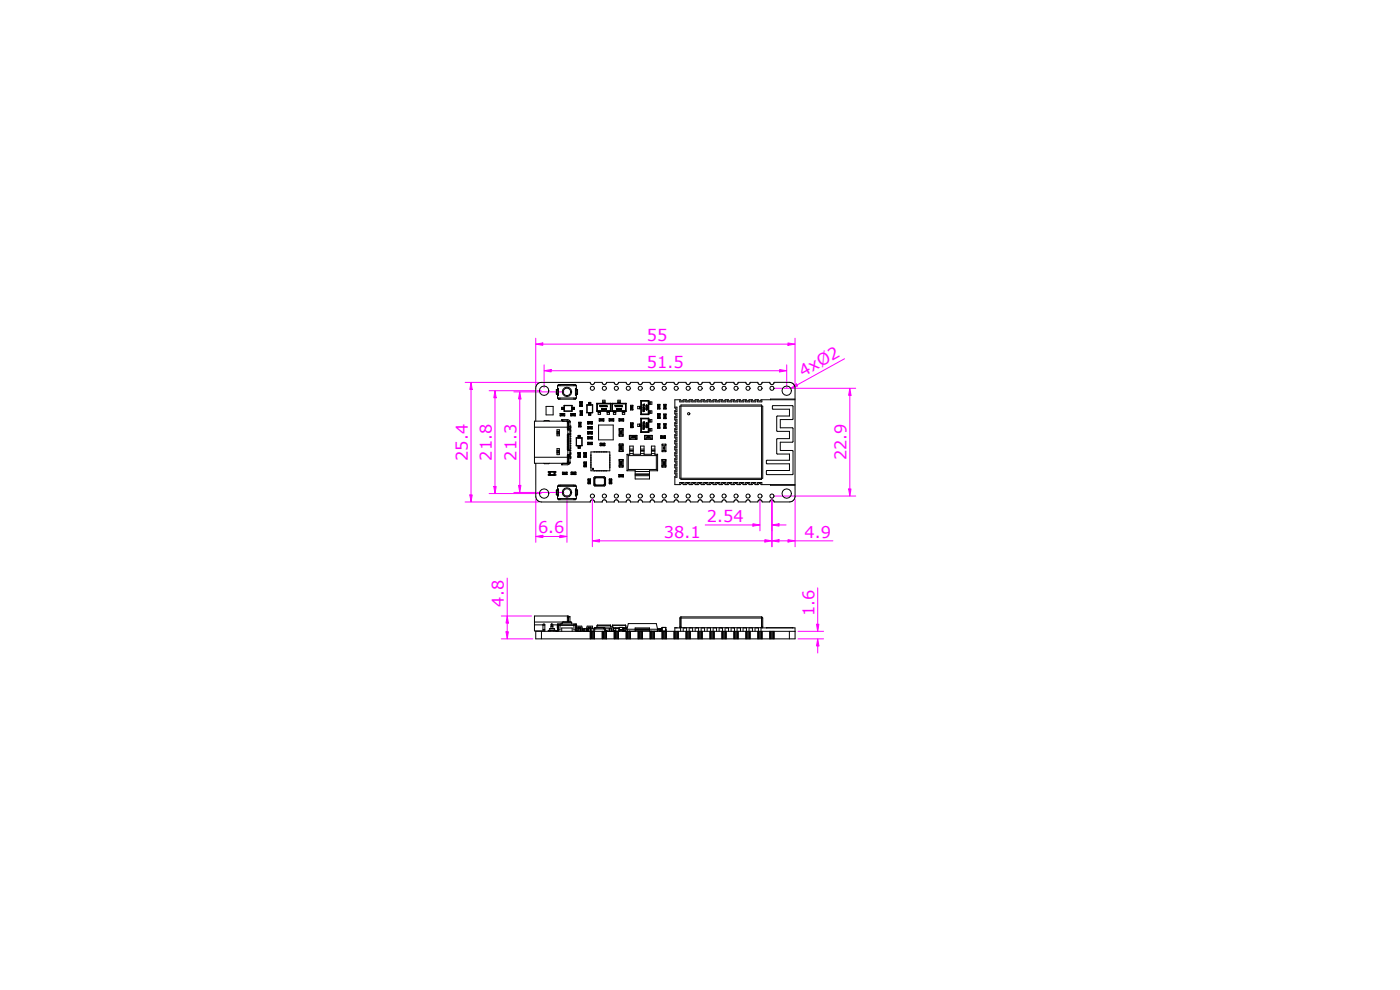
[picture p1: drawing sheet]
<svg xmlns="http://www.w3.org/2000/svg" width="297mm" height="210mm" viewBox="0 0 297 210" stroke-linecap="round" stroke-linejoin="round" font-family="sans-serif">
<defs><g id="words">
<g font-size="3.4" fill="#f0f">
<text x="137.2" y="78">51.5</text>
<text x="137.2" y="72.3">55</text>
<text x="170.4" y="79.9" transform="rotate(-29 170.4 79.9)">4xØ2</text>
<text x="99.2" y="97.8" transform="rotate(-90 99.2 97.8)">25.4</text>
<text x="104.3" y="97.7" transform="rotate(-90 104.3 97.7)">21.8</text>
<text x="109.6" y="97.7" transform="rotate(-90 109.6 97.7)">21.3</text>
<text x="179.6" y="97.7" transform="rotate(-90 179.6 97.7)">22.9</text>
<text x="114.1" y="113.1">6.6</text>
<text x="150" y="110.7">2.54</text>
<text x="140.9" y="114">38.1</text>
<text x="170.7" y="114.1">4.9</text>
<text x="106.9" y="128.7" transform="rotate(-90 106.9 128.7)">4.8</text>
<text x="172.8" y="130.8" transform="rotate(-90 172.8 130.8)">1.6</text>
</g>
</g></defs>
<!-- layer: dim -->
<path d="M113.7 71.7v10M115.2 73h52M167.2 72.7l1.5 .3-1.5 .2zM168.7 71.7v10" fill="none" stroke="#f0f" stroke-width=".21"/>
<path d="M167.2 72.7l1.5 .3-1.5 .2z" fill="#f0f"/>
<path d="M113.7 73l1.5-.3v.5z" fill="none" stroke="#f0f" stroke-width=".21"/>
<path d="M113.7 73l1.5-.3v.5z" fill="#f0f"/>
<path d="M103.8 82.9h11M105 82.9l.3 1.5h-.5zM105 84.4v18.8M103.8 104.7h11" fill="none" stroke="#f0f" stroke-width=".21"/>
<path d="M105 82.9l.3 1.5h-.5z" fill="#f0f"/>
<path d="M104.8 103.2h.5l-.3 1.5z" fill="none" stroke="#f0f" stroke-width=".21"/>
<path d="M104.8 103.2h.5l-.3 1.5z" fill="#f0f"/>
<path d="M98.7 81.1h15.5M99.9 81.1l.3 1.5h-.5zM99.9 82.6v22.4M98.7 106.5h15.5" fill="none" stroke="#f0f" stroke-width=".21"/>
<path d="M99.9 81.1l.3 1.5h-.5z" fill="#f0f"/>
<path d="M99.7 105h.5l-.3 1.5z" fill="none" stroke="#f0f" stroke-width=".21"/>
<path d="M99.7 105h.5l-.3 1.5z" fill="#f0f"/>
<path d="M115.4 78.6l1.5-.2v.5zM115.4 77.4v4.9M116.9 78.6h48.5M166.9 77.4v4.9" fill="none" stroke="#f0f" stroke-width=".21"/>
<path d="M115.4 78.6l1.5-.2v.5z" fill="#f0f"/>
<path d="M165.4 78.4l1.5 .2-1.5 .3z" fill="none" stroke="#f0f" stroke-width=".21"/>
<path d="M165.4 78.4l1.5 .2-1.5 .3z" fill="#f0f"/>
<path d="M179.2 76.1l-10.1 5.6M167.8 82.4l1.2-1 .2 .5z" fill="none" stroke="#f0f" stroke-width=".21"/>
<path d="M167.8 82.4l1.2-1 .2 .5z" fill="#f0f"/>
<path d="M109 83.1h10.7M110.3 83.1l.2 1.5h-.5zM110.3 84.6v18.4M109 104.5h10.7" fill="none" stroke="#f0f" stroke-width=".21"/>
<path d="M110.3 83.1l.2 1.5h-.5z" fill="#f0f"/>
<path d="M110 103h.5l-.2 1.5z" fill="none" stroke="#f0f" stroke-width=".21"/>
<path d="M110 103h.5l-.2 1.5z" fill="#f0f"/>
<path d="M113.7 113.8l1.5-.3v.5zM113.7 105.9v9.1M115.2 113.8h3.6M120.3 105.1v9.9" fill="none" stroke="#f0f" stroke-width=".21"/>
<path d="M113.7 113.8l1.5-.3v.5z" fill="#f0f"/>
<path d="M118.8 113.5l1.5 .3-1.5 .2z" fill="none" stroke="#f0f" stroke-width=".21"/>
<path d="M118.8 113.5l1.5 .3-1.5 .2z" fill="#f0f"/>
<path d="M149.6 111.4h10.1M161.2 105.8v6.8M163.8 111.4l1.5-.3v.5zM163.8 105.8v6.8M165.3 111.4h1.5" fill="none" stroke="#f0f" stroke-width=".21"/>
<path d="M163.8 111.4l1.5-.3v.5z" fill="#f0f"/>
<path d="M159.7 111.1l1.5 .3-1.5 .2z" fill="none" stroke="#f0f" stroke-width=".21"/>
<path d="M159.7 111.1l1.5 .3-1.5 .2z" fill="#f0f"/>
<path d="M164.4 82.4h17.1M180.3 83.9v19.8M164.4 105.2h17.1M180 103.7h.5l-.2 1.5z" fill="none" stroke="#f0f" stroke-width=".21"/>
<path d="M180 103.7h.5l-.2 1.5z" fill="#f0f"/>
<path d="M180.3 82.4l.2 1.5h-.5z" fill="none" stroke="#f0f" stroke-width=".21"/>
<path d="M180.3 82.4l.2 1.5h-.5z" fill="#f0f"/>
<path d="M163.8 114.7l1.5-.2v.5zM163.8 105.8v10.2M165.3 114.7h1.9M168.7 105.9v10.1M168.7 114.7h8" fill="none" stroke="#f0f" stroke-width=".21"/>
<path d="M163.8 114.7l1.5-.2v.5z" fill="#f0f"/>
<path d="M167.2 114.5l1.5 .2-1.5 .3z" fill="none" stroke="#f0f" stroke-width=".21"/>
<path d="M167.2 114.5l1.5 .2-1.5 .3z" fill="#f0f"/>
<!-- layer: 0 -->
<g fill="none" stroke="#000" stroke-width=".21">
<path d="M113.4 97h7.2M113.4 90.6h7.2M113.7 98.3v7a1.19 1.19 0 0 0 1.2 1.2h10.3a.46 .46 0 0 1 .5-.5 .46 .46 0 0 1 .4 .5M115.4 89.3l.2-.1 1 .1M115.4 98.3h1.2M115.8 86.2h1.5v1.8h-1.5zM118 82.6v1h.3M118 82.6h.3M118 83.6h.1M118.2 91.2h.5v1.2h-.5zM118.2 95.2h.5v1.2h-.5zM118.2 96.1h.5"/>
<path d="M118.2 96h.5M118.2 95.9h.5M118.2 95.7h.5M118.2 95.6h.5M118.2 95.5h.5M118.2 92.1h.5M118.2 92h.5M118.2 91.9h.5M118.2 91.7h.5M118.2 91.6h.5M118.2 91.5h.5M118.3 84.4l.2 .2h.3"/>
<path d="M118.3 81.8v.9M118.3 83.5v.9M118.3 82.4h.2v1.5h-.2M118.3 84.4h4M118.3 81.8h4M118.5 82.7h-.3v.8h.3M118.5 81.8v-.2h3.6v.2M118.5 84.4v.3h3.6v-.3M118.8 81.6h-.3l-.2 .2M118.8 81.6v.2M118.8 84.4v.3M118.8 87.7h1v.5h-1z"/>
<path d="M118.9 87.7l.1 .1M119 88.2h-.1M119 87.7v.5M119.1 87.9h.1M119.1 87.9l.1 .1M119.2 86.8h.5M119.2 86.4h.5M119.2 88h-.1M119.2 86.4v.4M119.2 86.4h.1M119.2 86.8h.1M119.2 88h.1"/>
<path d="M119.2 87.9v.1M119.3 87.9l-.1 .1M119.3 89v.3M119.3 87.9h.1M119.3 87.9v.1M119.3 88h.1M119.4 88h.1M119.4 89.3h-.1M119.4 98.3l-.1 .3M119.4 86.4v.4M119.4 87.9v.1M119.4 88h-.1"/>
<path d="M119.4 89.3l-.3-.3h1.4l.3 .1 .1 .4M119.5 88h.1M119.5 88h-.1M119.5 86.4v.4M119.5 86.4h.1M119.5 86.8h.1M119.5 89.3h.1M119.5 98.3h.1M119.7 87.7v.5M119.7 88.2h.1M119.7 89.3h.1M119.7 98.3h.1"/>
<path d="M119.7 86.4v.4M119.7 86.8h.1M119.7 86.4h.1M119.7 87.2h.1M119.7 86v.1M119.8 87.7l-.1 .1M120.2 98.3h-.1M120.2 89.3h-.1M120.4 92.2v3.2l.5 .2M120.4 96.7h.2M120.4 96.7h.5M120.4 95.4h.2"/>
<path d="M120.4 95.2h.2M120.4 94.9h.2M120.4 94.7h.2M120.4 94.4h.2M120.4 94.2h.2M120.4 93.9h.2M120.4 93.7h.2M120.4 93.4h.2M120.4 93.2h.2M120.4 92.9h.2M120.4 92.7h.2M120.4 92.4h.2"/>
<path d="M120.4 90.7h.2M120.4 96.5h.2M120.4 92.2h.2M120.4 91.1h.2M120.4 89.7h.2M120.4 97.9h.2M120.5 89.3l.1 .2-.1 1.7M120.5 89.4v.2M120.5 91.1v1M120.5 92.4v.3M120.5 93.4v.3M120.5 93.9v.3"/>
<path d="M120.5 94.9v.3M120.5 95.5v1M120.5 98v.2M120.5 89.6l.1 1.6M120.5 98h.1M120.5 96.4l-.1 .2v1.7l.2-.2M120.5 96.4l.1 .2M120.5 96.4h.4v.2M120.6 89.5l-.2-.2v1.8l.1 .1M120.6 89.5v.1M120.6 92.1v3.5M120.6 96.4l-.1 1.6"/>
<path d="M120.6 98v.1M120.6 98.1h.3M120.6 97.4h.1M120.6 90.2h.1M120.6 89.5h.3M120.6 96.6v1.5l-.1 .2M120.6 97.1h.3M120.6 96.6h.3M120.6 90.9h.3M120.6 90.5h.3M120.6 89.6h-.1M120.9 89.2l.1 .2-.1 .3"/>
<path d="M120.9 89.3h-7.5v9h7.5M120.9 96.6v1.5l-.1 .4-.3 .1h-1.4l.3-.3M120.9 92.1l-.5 .1M120.9 89.5v1.6M120.9 91.2v5.2M120.9 90.4h.2v.5h-.2M120.9 91.2h.2v.5h-.2M120.9 92h.2v.2h-.2M120.9 92.5h.2v.2h-.2M120.9 93h.2v.2h-.2M120.9 93.5h.2v.2h-.2M120.9 94h.2v.2h-.2"/>
<path d="M120.9 94.5h.2v.2h-.2M120.9 95h.2v.2h-.2M120.9 95.5h.2v.2h-.2M120.9 96h.2v.5h-.2M120.9 96.8h.2v.5h-.2M120.9 97h.2M120.9 96.8h-.5M120.9 96.2h.2M120.9 95.4h-.5M120.9 92.2h-.5M120.9 91.4h.2M120.9 91.1v.1h-.4"/>
<path d="M120.9 91.1h-.5M120.9 90.8h-.5M120.9 90.6h.2M120.9 97.9v.4M121.1 87.7h1v.5h-1zM121.1 87.7l.1 .1M121.2 88.2h-.1M121.2 87.7v.5M121.3 86.1h-1.6v1.1M121.3 86.1v1.1h-1.6M121.3 86.8h.6M121.3 86.4h.6"/>
<path d="M121.3 86.4h.1M121.3 86.8h.1M121.4 86h-1.7v1.2M121.4 86v1.2h-1.7M121.4 86l-.1 .1M121.4 87.2h-.1M121.4 87.9h.1M121.4 88h.1M121.4 87.9v.1M121.5 88h-.1M121.5 87.9l-.1 .1M121.5 88h.1"/>
<path d="M121.5 86.4v.4M121.5 87.9v.1M121.5 86.8h.1M121.5 86.4h.1M121.6 87.9v.1M121.6 87.9h.1M121.6 88h.1M121.6 86.4v.4M121.7 87.9v.1M121.7 88h-.1M121.8 81.6h.3l.2 .2M121.8 81.6v.2"/>
<path d="M121.8 84.4v.3M121.9 86.4v.4M121.9 86.4h.1M121.9 86.8h.1M121.9 87.7v.5M121.9 88.2h.1M122 87.7l-.1 .1M122.1 82.7h.2v.8h-.2M122.3 84.4l-.2 .2h-.3M122.3 82.4h-.2v1.5h.2M122.3 81.8v.9M122.3 83.5v.9"/>
<path d="M122.3 83.6h.2M122.3 82.6h.2M122.3 92.9h-.1M122.3 94.5l-.1 .1M122.5 82.6v1M122.5 82.6h.1M122.6 96.8h.5v.2M122.6 96h.5M122.6 96v1M122.6 97h.5M122.6 96h.1M122.7 95.1h.4"/>
<path d="M122.7 94.8h.4M122.7 92.7h.4M122.7 92.6h.4M122.7 92.4h.4M122.7 92.4v.5M122.7 94.5v.6M122.7 94.7h.4M122.7 95.1h.1M122.7 92.4h.1M122.7 94.7h.1M122.7 92.7h.1M122.7 92.9h.1"/>
<path d="M122.7 94.5h.1M122.8 89.6h.5v1h-.5zM122.8 89.6v.1M122.8 90.4h.5M122.8 89.7h.5M122.8 96.5h.2M122.8 96.4l.2 .1zM122.8 90.4v.1M122.8 96.6v.1M122.8 96.4v.1M122.8 96.4h.1M122.9 96.4h.1"/>
<path d="M122.9 96.6l-.1 .1M122.9 96.6v.1M122.9 96.5h-.1M122.9 96.5l-.1 .1M122.9 96.3v.1M122.9 96.3l-.1 .1M122.9 96.3h-.1M122.9 96.6h.1M122.9 96.7h.1M122.9 96.5h.1M122.9 96.5v.1M122.9 90.1h.1"/>
<path d="M122.9 90.1h.2M123 90.1h.1M123 89.9h.1M123 89.9v.1M123 85.2v1h.5M123 86h.5M123 85.4h.5M123 85.2h.5M123 90.2h.1M123 90.2h-.1M123 90h.1M123 90.1l-.1 .1"/>
<path d="M123 86.2h.1M123 90.1v.1M123.1 89.9v.1M123.1 89.9h.1M123.1 90.2h-.1M123.1 92.4v.5M123.1 94.5v.6M123.1 95.1h.1M123.1 92.4h.1M123.1 92.7h.1M123.1 94.7h.1M123.1 92.9h.1"/>
<path d="M123.1 94.5h.1M123.1 87.1h.5v1h-.5zM123.1 88h.5M123.1 87.3h.5M123.1 89.9l-.1 .1M123.1 87.2v.1M123.1 88v.1M123.1 96v1M123.1 96v.2h-.5M123.1 97h-.5M123.1 97h.1M123.2 85.5l.1 .1"/>
<path d="M123.2 85.9h.1M123.2 90.4l.1 .1M123.2 85.6v.1M123.2 85.6h.1M123.3 85.6v.1M123.3 85.9h-.1M123.3 87.5h.1zM123.3 85.8l-.1 .1M123.3 87.7v.1M123.3 87.8h.1M123.3 89.6l-.1 .1M123.3 85.9h.1"/>
<path d="M123.3 85.7v.1M123.3 85.5l-.1 .1M123.3 87.5v.2M123.3 87.5h.1M123.3 85.8v.1M123.3 87.7h.1M123.3 85.7h.1M123.3 85.5v.1M123.3 85.5h-.1M123.4 87.6h.1M123.4 87.7h-.1M123.4 87.6l-.1 .1"/>
<path d="M123.4 87.8h-.1M123.4 87.7l-.1 .1M123.4 87.5h.1M123.4 87.4l-.1 .1M123.4 92.9h-1.1v1.6M123.4 92.9v1.6h-1.1M123.5 92.9h-1.3v1.7M123.5 92.9v1.7h-1.3M123.5 92.9h-.1M123.5 94.5l-.1 .1M123.5 85.2v1M123.5 87.2v.1"/>
<path d="M123.5 88l.1 .1M123.5 85.2h.1M123.9 96v.2h.5M123.9 96v1h.5M123.9 96h.5M123.9 98.8h.5v.2M123.9 99h.5M123.9 98h.5M123.9 97h.1M123.9 98v1M123.9 99h.1M123.9 98h.1"/>
<path d="M124.1 98.5v.1M124.1 98.6h.1M124.1 98.5h.1M124.1 98.7h.1M124.1 96.3h.1M124.1 96.6v.1M124.1 96.4v.1M124.1 96.4h.1M124.1 98.3h.1M124.1 98.4h.1M124.1 98.4v.1M124.1 98.6v.1"/>
<path d="M124.1 96.5h.1M124.1 98.3v.1M124.2 96.6h.1M124.2 96.7h-.1M124.2 98.3h-.1M124.2 96.4h.1M124.2 96.4h-.1M124.2 98.3v.1M124.2 98.3h.1M124.2 98.5h-.1M124.2 98.4l-.1 .1M124.2 96.3l-.1 .1"/>
<path d="M124.2 96.5l-.1 .1M124.2 96.5h-.1M124.2 96.7h.1M124.2 98.5v.1M124.2 98.4h-.1M124.4 96v1M124.4 96.8h-.5v.2h.5M124.4 96h.1M124.4 98v1M124.4 98v.2h-.5M124.6 87.5l-.1 .1M124.6 85.9h-.1"/>
<path d="M124.7 89.9h.9M124.7 89.4h1M124.7 90.5h1v.5h-1zM124.7 92.6h1v.5h-1zM124.7 93.8h1v.5h-1zM124.7 92.1h.9M124.7 91.6h1M124.7 89.4v.5M124.7 89.4h.1M124.7 91.5v.6M124.7 91.5v.1M124.7 90.5h.1"/>
<path d="M124.7 92.6l.1 .1M124.7 93.8l.1 .1M124.8 90.9l-.1 .1M124.8 90.5v.5M124.8 93.1h-.1M124.8 94.3h-.1M124.8 92.6v.5M124.8 93.8v.5M124.9 89.4v.5h-.2M124.9 91.5v.6h-.2M124.9 88.1h.4M124.9 87.8h.4"/>
<path d="M124.9 85.6h.4M124.9 85.4h.4M124.9 85.4v.5M124.9 87.5v.6M124.9 87.7h.4zM124.9 85.7h.4M124.9 88.1h.1M124.9 85.4h.1M124.9 85.7h.1M124.9 85.9h.1M124.9 87.5h.1M125 89.7h.1"/>
<path d="M125 92.9h.1M125 90.7h.1M125 91.7l-.1 .1M125 91.7v.1M125 89.6v.1M125 89.6h.1M125 94.1h.1M125 94v.1M125 90.8h.1M125.1 91.8h.1M125.1 89.7h.1M125.1 90.8h-.1"/>
<path d="M125.1 94l-.1 .1M125.1 94.1h-.1M125.1 92.9h-.1M125.1 90.7h-.1M125.1 92.9h.1M125.1 94.1h.1M125.1 89.6v.1M125.1 91.7v.1M125.1 91.7h.1M125.1 91.9h.1M125.1 90.7h.1M125.1 90.7v.1"/>
<path d="M125.1 92.8v.1M125.1 94v.1M125.1 94h.1M125.1 91.7v.2M125.2 89.7h-.1M125.2 89.6l-.1 .1M125.2 91.8h.1M125.2 91.8h-.1M125.2 90.7h-.1M125.2 90.7h.1M125.2 89.6v.1M125.2 89.6h.1"/>
<path d="M125.2 90.7v.1M125.2 90.8h-.1M125.2 94.1h-.1M125.2 92.8l-.1 .1M125.2 92.8v.1M125.2 89.7h.1M125.2 91.7v.1M125.2 91.8v.1M125.2 91.7v.2M125.2 94v.1M125.2 92.8l.1 .1M125.3 94h-.1"/>
<path d="M125.3 94.1h-.1M125.3 92.8l-.1 .1M125.3 90.7l-.1 .1M125.3 91.7l-.1 .1M125.3 89.7h-.1M125.3 92.9h.1M125.3 94h.1M125.3 92.8h.1M125.3 89.6v.1M125.3 94.1h.1M125.3 90.7h.1M125.3 90.7v.1"/>
<path d="M125.3 85.4v.5M125.3 87.5v.6M125.3 88.1h.1M125.3 85.4h.1M125.3 85.7h.1M125.3 85.9h.1M125.3 87.5h.1M125.3 91.8l.1 .1M125.3 94v.1M125.3 92.8v.1M125.3 91.8h.1M125.4 99.2h.1"/>
<path d="M125.4 99h.1M125.4 98.7h.1M125.4 98.5h.1M125.4 98.2h.1M125.4 98h.1M125.4 97.7h.1M125.4 97.5h.1M125.4 97.2h.1M125.4 97h.1M125.4 96.7h.1M125.4 96.5h.1M125.4 95.9h4v4h-4z"/>
<path d="M125.4 91.7h-.1M125.4 91.7l-.1 .1M125.4 91.8v.1M125.4 89.7h-.1M125.4 89.6h.1M125.5 89.4v.5h.1M125.5 91.5v.6h.1M125.5 90.5v.5M125.5 90.9l.1 .1M125.5 92.6v.5M125.5 93.8v.5M125.5 93.1h.1"/>
<path d="M125.5 94.3h.1M125.6 90.5h-.1M125.6 92.6l-.1 .1M125.6 93.8l-.1 .1M125.6 89.4v.5M125.6 91.5v.6M125.7 89.4h-.1M125.7 91.5l-.1 .1M125.7 85.9h-1.1v1.6M125.7 85.9v1.6h-1.1M125.7 85.9h-1.2v1.7M125.7 85.9h.1"/>
<path d="M125.7 85.9v1.7h-1.2M125.7 87.5v.1M126 95.9h.2M126 99.9h.1M126.2 99.9h.1M126.5 95.9h.2M126.5 99.9h.1M126.6 85.6v1.6M126.6 85.6l.1 .1M126.6 85.5h3l-.1 .1M126.6 87.2h3M126.6 85.5v.1"/>
<path d="M126.7 87.1h2.8M126.7 85.7h2.8M126.7 85.6v1.6M126.7 87.1l-.1 .1M126.7 85.6v.1M126.7 99.9h.1M126.9 87.2v.7h.5v-.7M126.9 87.5h.5M126.9 87.4h.5M127 90.2h3.1v3.1h-3.1zM127 95.9h.2M127 99.9h.1"/>
<path d="M127.1 88.8h1v.5h-1zM127.2 88.8l.1 .1M127.2 86l.1 .3M127.2 86h.1M127.2 99.9h.1M127.3 86l.1 .1M127.3 89.3h-.1M127.3 88.8v.5M127.3 86.1h.1M127.3 94.5h1M127.3 94h1M127.3 86.3h.1"/>
<path d="M127.3 86.1v.1M127.3 94v.5M127.3 94h.1M127.4 86l-.1 .2M127.4 86l.2 .1M127.4 89.1h.1M127.5 86l.1 .3 .1-.3-.1 .2M127.5 86l-.1 .3M127.5 89.1h-.1M127.5 95.9h.2M127.5 99.9h.1M127.5 89.1h.1"/>
<path d="M127.5 94v.5h-.2M127.6 89h.1M127.6 89v.1M127.6 89l-.1 .1M127.6 94.2h.1M127.6 94.2l.1 .1M127.6 86.1l-.1 .1M127.6 89.1h.1M127.6 86.7v.1M127.6 94.3h.1M127.7 94.3h-.1M127.7 89.1h.1"/>
<path d="M127.7 89l-.1 .1M127.7 89.1h-.1M127.7 86.8h.1M127.7 86.7l-.1 .1M127.7 86.8l-.1 .1M127.7 94.3h.1M127.7 94.3l-.1 .1M127.7 94.2l-.1 .1M127.7 94.3l.1 .1M127.7 86.7h.1M127.7 89h.1M127.7 99.9h.1"/>
<path d="M127.7 86.2h.1M127.7 86.8v.1M127.7 86.7h-.1M127.8 89h-.1M127.8 89.1h-.1M127.8 94.2l-.1 .2M127.8 94.2l-.1 .1M127.8 86.2v-.2v.2M127.8 86.2h.1M127.8 86.2l-.1 .1M127.8 86.2h-.1M127.8 86.7h.1l-.1 .1"/>
<path d="M127.8 94.2v.1M127.8 94.3v.1M127.8 89.1h.1M127.8 89v.1M127.8 89h.1M127.8 94.3h.1M127.8 86l-.1 .2M127.8 86.2v.1M127.8 94.2l.1 .1M127.9 85.5v-.6h.5v.6M127.9 85.3h.5M127.9 86.8l-.1 .1"/>
<path d="M127.9 94.2v.1M127.9 86.8v.1M127.9 94.3h.1M127.9 94.3l-.1 .1M127.9 94.3l.1 .1M127.9 86.2h.1M127.9 86.7l-.1 .1M127.9 86.8h.1M127.9 86.8h-.1M127.9 86.7h-.1M127.9 86.7h.1M128 86.9h.2z"/>
<path d="M128 88.8v.5M128 89.3h.1M128 86l-.1 .2M128 86l-.1 .1M128 86l.1 .1M128 86.2h-.1M128 86.2l-.1 .1M128 86.2h.1M128 94.3v.1M128 86.1v.1M128 86.1h.1M128 95.9h.2"/>
<path d="M128 99.9h.1M128 94.2v.1M128 86.9v-.2l.1 .2M128 86.2v.1M128.1 86.1h-.1M128.1 88.8l-.1 .1M128.1 94v.5h.2M128.2 86.2h-.1M128.2 86.2h.1M128.2 99.9h.1M128.2 86l-.1 .2M128.3 86h-.2l.1 .1-.1 .1h.1"/>
<path d="M128.3 86h-.1M128.3 86.1h.1M128.3 94v.5M128.3 86.7l-.1 .2 .2-.1M128.3 86.7l.1 .1M128.3 94h.1M128.5 86.8h.1M128.5 95.9h.2M128.5 99.9h.1M128.5 86.7v.1M128.5 86l-.1 .2 .2-.1M128.5 86l.1 .1"/>
<path d="M128.5 86.7h.2M128.5 86.7h.1M128.6 86.8l-.1 .1M128.6 86.8h.1M128.6 86.8v.1M128.6 86.7h-.1M128.7 86.7l-.2 .1M128.7 86.2l.2 .1zM128.7 99.9h.1M128.7 86.2v-.2l.1 .2M128.8 87.2v.7h.5v-.7M128.8 87.5h.5"/>
<path d="M128.8 87.4h.5M129.2 88.8h1v.5h-1zM129.3 88.8l.1 .1M129.4 89.3h-.1M129.4 88.8v.5M129.4 99.2h.1M129.4 99h.1M129.4 98.7h.1M129.4 98.5h.1M129.4 98.2h.1M129.4 98h.1M129.4 97.7h.1"/>
<path d="M129.4 97.5h.1M129.4 97.2h.1M129.4 97h.1M129.4 96.7h.1M129.4 96.5h.1M129.5 85.7l.1-.2v1.7M129.5 85.6v1.6M129.5 87.2h.1M129.5 87.1l.1 .1M129.5 87.1v.1M129.6 89.1h-.1M129.6 89.1h.1"/>
<path d="M129.6 89v.1M129.6 89h.1M129.6 87.2h.1M129.7 89l-.1 .1M129.7 89.1h-.1M129.7 89v.1M129.7 89.1h.1M129.7 89h.1M129.8 89.1h.1M129.8 89v.1M129.8 89.1h-.1M129.8 89l-.1 .1"/>
<path d="M129.8 85.6v1.6M129.8 85.6l.1 .1M129.8 87.2h3M129.8 85.5h3M129.8 85.5v.1M129.9 89l-.1 .1M129.9 89v.1M129.9 85.7h2.8v1.4M129.9 87.1h2.8M129.9 87.1l-.1 .1M129.9 85.6v1.6M129.9 85.6v.1"/>
<path d="M130.1 88.8v.5M130.1 89.3h.1M130.1 87.2v.7h.5v-.7M130.1 87.5h.5M130.1 87.4h.5M130.2 88.8l-.1 .1M130.4 86l.1 .3 .2-.3 .1 .3 .1-.3M130.4 86h.1M130.5 86l.1 .1M130.6 86.1l-.1 .1M130.8 86.1h.1M130.8 86.1v.1"/>
<path d="M130.8 86.1l-.2-.1-.1 .2M130.9 86.8h-.1M130.9 86l-.1 .2M130.9 86h.1M130.9 86.7l-.1 .1M130.9 86.7h-.1M130.9 86.7h.1M130.9 86.8v.1M130.9 86.8l-.1 .1M130.9 86.8h.1M131 86.2h-.1M131 86.8h-.1"/>
<path d="M131 86.8l-.1 .1M131 86.7h-.1M131 86.2h.1M131 86.2v-.2l.1 .2M131 86.2l-.1 .1M131.1 86l-.1 .2M131.1 86.2l-.1 .1M131.1 85.5v-.6h.5v.6M131.1 85.3h.5M131.1 86.8l-.1 .1M131.1 86.8v.1M131.2 86.7l-.2 .1"/>
<path d="M131.2 86.8h-.1M131.2 86.7h-.2h.1l-.1 .1h.2M131.2 86.7h.1M131.2 86.9h.2zM131.2 86v.2M131.2 86l-.1 .1M131.2 86l.1 .1M131.2 86.2h.1M131.2 86.2l-.1 .1M131.2 86.1v.1M131.2 86.1h.1M131.3 86.9v-.2v.2"/>
<path d="M131.3 86.2h-.1M131.3 86.2l-.1 .1M131.3 86.1h-.1M131.3 86h.2l-.1 .3v-.2zM131.3 88.8h1v.5h-1zM131.4 99.1h.7M131.4 98.8h.8M131.4 97.8h.8M131.4 97.5h.8M131.4 95.8h.8M131.4 95.5h.8M131.4 94.5h.8"/>
<path d="M131.4 92.5h.8M131.4 92.2h.8M131.4 91.2h.8M131.4 88.8l.1 .1M131.4 97.5v1.6M131.4 97.5h.1M131.4 90.9v1.6M131.4 94.2v1.6M131.4 92.5h.1M131.4 94.2h.8M131.4 94.2h.7M131.4 90.9h.8"/>
<path d="M131.4 90.9h.7M131.4 95.8h.1M131.5 89.3h-.1M131.5 88.8v.5M131.5 86h.1M131.5 86.1h.1M131.5 86.7l-.1 .1M131.5 86.7l.1 .1M131.6 86.8h-.2M131.6 86.8l-.1 .1-.1-.1M131.7 98.2h.1zM131.7 89.1h.1"/>
<path d="M131.7 89.1h-.1M131.7 91.8l.1-.1v.2M131.7 91.8l.1 .1M131.7 91.5h.1M131.7 95.1l.1-.1v.1M131.7 95.1h.1M131.7 94.8l.1-.1v.1M131.7 94.8h.1M131.7 91.9h.1M131.7 95.2h.1M131.7 91.6v.1M131.7 94.9v.1"/>
<path d="M131.7 98h-.1M131.7 94.8h.2zM131.7 91.8h.1M131.7 95.1h.2zM131.7 98.3l.1 .1M131.7 98.3h.1M131.7 98v.1M131.7 98l-.1 .1M131.7 89h.1M131.7 89v.1M131.7 86.8h.2M131.7 86.7v.1"/>
<path d="M131.7 86.8h.1M131.7 98h.1M131.7 86l-.1 .1M131.7 86l.1 .2-.2-.1M131.7 86l.1 .2-.1-.1M131.7 86v.1M131.7 91.9v.1M131.7 95.2v.1M131.7 98.3v.1M131.7 91.6h.1M131.7 94.9h.1M131.7 98.4h.1"/>
<path d="M131.7 95h.1M131.7 98.4v.2M131.7 98.4l.1 .1M131.7 98.5h.1M131.8 89h.1M131.8 89l-.1 .1M131.8 86.7h.1M131.8 86.7h-.1M131.8 91.6v.1M131.8 94.8v.1M131.8 95.2h.1M131.8 91.9h.1"/>
<path d="M131.8 91.6h-.1M131.8 91.9l-.1 .1M131.8 94.8l-.1 .1M131.8 95.2l-.1 .1M131.8 91.4v.1M131.8 91.4l-.1 .1M131.8 86.8l-.1 .1M131.8 98h.1M131.8 91.6h.1M131.8 94.9h.1M131.8 95.3h.1M131.8 92h.1"/>
<path d="M131.8 91.6l-.1 .1M131.8 92h-.1M131.8 94.9h-.1M131.8 95.3h-.1M131.8 94.9l-.1 .1M131.8 98h-.1M131.8 89.1h-.1M131.8 89v.1M131.8 95.2v.1M131.8 91.7h.1M131.8 98.5h-.1M131.8 98.3l-.1 .1"/>
<path d="M131.8 98.3v.1M131.8 98.3h-.1M131.8 86.8h.1M131.8 86.8v.1M131.8 89.1h.1M131.8 98.5l-.1 .1M131.8 98.3h.1M131.9 89.1h.1M131.9 91.6h-.1M131.9 91.6l-.1 .1M131.9 91.9h-.1M131.9 94.9h-.1"/>
<path d="M131.9 86.8h-.1M131.9 86.2l.2 .1zM131.9 91.9l-.1 .1M131.9 95.2l-.1 .1M131.9 95.2h-.1M131.9 89.1h-.1M131.9 89v.1M132 89l-.1 .1M132 86.2v-.2v.2M132 89.1h-.1M132 87.2v.7h.5v-.7M132 87.5h.5"/>
<path d="M132 87.4h.5M132.1 97.8v1M132.1 91.2v1M132.1 94.5v1M132.1 97.5v1.6M132.1 90.9v1.6M132.1 94.2v1.6M132.2 88.8v.5M132.2 89.3h.1M132.2 97.5h-.1M132.2 95.8h-.1M132.2 92.5h-.1"/>
<path d="M132.3 88.8l-.1 .1M132.7 87.2h.1M132.7 87.1l.1 .1M132.7 87.1v.1M132.8 85.5l-.1 1.7M132.8 85.6v1.6M132.8 87.2h.1M133 96.4v3.5M133 99.9h1.7M133 96.4l.3 .2M133 96.4h.6M133.3 96.6v3"/>
<path d="M133.3 99.6h5.9M133.3 96.6h5.9M133.3 99.6l-.3 .3M133.5 92.4v.7h1.6M133.5 92.4h1.6v.7M133.5 92.4v.8h1.6M133.5 92.4h.3v.8M133.5 93.1v.1M133.5 92.4h.1M133.6 96.4v-1.8h.7v1.8M133.6 96.2h.7M133.6 95.7h.7"/>
<path d="M133.6 95.6h.7M133.6 95.3h.7M133.8 86h.5v1h-.5zM133.8 86v.1M133.8 86.8h.5M133.8 86.1h.5M133.8 89.7v.2h.5M133.8 89.7v1M133.8 90.7h.5M133.8 89.7h.5M133.8 86.8v.1M133.9 86.5h.1"/>
<path d="M133.9 86.5h.2M134 90.2h.1M134 90.3v.1M134 90.4h.1M134 86.3h-.1M134 86.3v.1M134 90.1v.1M134 90.1h.1M134 86.6h.1M134 86.6h-.1M134 86.3h.1M134 92.7h.1"/>
<path d="M134 86.5v.1M134 86.5h.1M134 90.1l.1 .1M134 90.2l.1 .1M134 90.3h.1M134 90h.1M134 90v.1M134.1 86.3l-.1 .1M134.1 86.3h.1M134.1 86.4h-.1M134.1 86.5h.1M134.1 90.3v.1"/>
<path d="M134.1 90.4h.1M134.1 92.6l-.1 .1M134.1 92.6v.1M134.1 92.7h.1M134.1 92.7h-.1M134.1 90.2h.1M134.1 90.1l-.1 .1M134.1 90.3h-.1M134.1 90l-.1 .1M134.1 90h-.1M134.1 90.3l-.1 .1M134.2 92.7h.1"/>
<path d="M134.2 86.8l.1 .1M134.3 86l-.1 .1M134.3 89.7v1M134.3 92.7h.1M134.3 92.7h-.1M134.3 92.7l-.1 .1M134.3 92.8h-.1M134.3 90.5h-.5v.2M134.3 90.7h.1M134.3 89.7h.1M134.3 92.7h.2M134.3 96.4h1.6"/>
<path d="M134.4 92.7h.1M134.4 92.6l-.1 .1M134.4 92.6l.1 .1M134.5 92.7v.1M134.5 92.8h.1M134.5 92.6v.1M134.6 92.7h.1M134.6 92.8h.1M134.6 92.6l-.1 .1M134.7 99.8v1.8h3.1v-1.8M134.8 93.2v-.8h.3v.8M135.1 92.4h.1"/>
<path d="M135.1 93.1v.1M135.7 86.2v.5M135.7 90v.5M135.9 96.4v-1.8h.7v1.8M135.9 96.2h.7M135.9 95.7h.7M135.9 95.6h.7M135.9 95.3h.7M135.9 85v3l1.7-.2M135.9 86.2h-.6v.5h.6M135.9 90h-.6v.5h.6M135.9 88.7v3l1.7-.1"/>
<path d="M135.9 88.7l.1 .1M135.9 85l.1 .1M136 88.7l.1 .1M136 85h.1M136 88.7h1.6M136 85h1.6M136 88.7h-.1M136 85h-.1M136 85.1h1.6v2.7M136 88.8h1.6v2.8M136.1 87.9l-.1 .1h1.6M136.1 85v2.9"/>
<path d="M136.1 88.8v2.8M136.1 91.6l-.1 .1h1.6M136.1 88.8h1.4v2.8M136.1 91.6h1.4M136.1 87.9h1.4M136.1 88.8h-.1M136.1 85l-.1 .1M136.4 85.8h.1M136.4 87.1l.1 .1M136.4 90.6v.1M136.4 90.8l.1 .2M136.4 90.7l.1 .1"/>
<path d="M136.4 90.6l.3 .1M136.4 85.8h.2M136.4 87.1l.3 .1-.3 .1 .2-.1h-.1M136.4 90.9l.3 .1-.3 .1 .2-.1h-.1M136.4 86.3v.2l.1-.2M136.4 90.1v.1l.1-.1M136.5 90.2h.1M136.5 86.4h.1M136.5 90.3v.1M136.5 86.5l.1 .1M136.5 90.3h-.1M136.5 86.5v.1"/>
<path d="M136.5 86.2v.1M136.5 89.9v.1M136.5 90h.1M136.5 89.9h.1M136.5 86.3h.1M136.5 86.2h.1M136.5 90.3l-.1 .1M136.5 87l-.1-.1 .3 .1-.3 .1M136.5 87.2v.1M136.5 86.4l.1 .1M136.5 90.5h-.1M136.5 86.7l-.1 .1"/>
<path d="M136.5 90.4l-.1 .1h.2M136.5 86.7l-.1 .1h.2M136.5 90.4l.1 .1M136.5 86.7h.1M136.5 86.6h.1M136.6 90.5h.1M136.6 86.7v.1M136.6 86.7l-.2 .1M136.6 90.5l-.2 .1M136.6 90.5l-.1 .1M136.6 86.8h-.1M136.6 90.3h-.1"/>
<path d="M136.6 86.6h-.1M136.6 90.3h.1M136.6 86.6h.1M136.6 90.7h-.1M136.6 86.9l-.1 .1M136.6 86.3v.2zM136.6 90.1v.1zM136.6 90.3l-.1 .1M136.6 86.5h.1M136.6 86.6v.1M136.6 90.6h.1M136.6 86.8h.1"/>
<path d="M136.6 96.4h1.6M136.6 87l-.2 .1M136.6 89.5h-.2l.2 .1M136.6 85.7l.1 .2zM136.6 89.5l.1 .2zM136.6 90.7l-.2 .1M136.6 90.5v.1M136.6 90.3v.1M136.6 86.5v.1M136.7 90.5l-.1 .1M136.7 90.7v.1M136.7 90.8l-.3 .1"/>
<path d="M136.7 86.8h-.1M136.7 90.5h-.1M136.7 90.3l-.1 .1M136.7 90.3h-.1M136.7 86.7l-.1 .1M136.7 86.6l-.1 .1M136.7 86.5l-.1 .1M136.8 92.4v.8M136.8 92.4h.3v.8M136.8 92.4h1.6v.7M136.8 93.2h1.5M137.1 86.5h.1"/>
<path d="M137.1 86.5h.2M137.1 86.6v.2v-.2M137.1 90.4v.1v-.1M137.1 90.5h.1M137.1 86.7h.1M137.1 89.8h.1M137.1 86v.1M137.1 90.6v.1M137.1 86.9h.1M137.1 86.7l.1 .1M137.1 89.7v.2M137.1 85.9v.2"/>
<path d="M137.1 85.9h.1M137.1 89.7h.1M137.1 89.7v.1M137.1 85.9v.1M137.2 89.8h-.1M137.2 86l-.1 .1M137.2 90.6v.1M137.2 90.7h-.1M137.2 86.9h.1M137.2 86.9h-.1M137.2 86v.1M137.2 89.7v.1"/>
<path d="M137.2 86h.1M137.2 90.6h.1M137.2 89.7l-.1 .2M137.2 86.1h.1M137.2 89.8v.1M137.2 86.6v.1M137.2 90.4v.1M137.2 90.4v.1h-.1M137.2 86.6v.2M137.2 89.7v.2M137.2 90.6h-.1M137.2 86.8h.1"/>
<path d="M137.2 89.7h.1M137.3 90.2h-.2l.2 .1M137.3 86.4v.2zM137.3 90.2v.2zM137.3 90.6l-.1 .1M137.3 90.6h-.1M137.3 90.5h-.1M137.3 86.9l-.1 .1M137.3 86.8l-.1 .1M137.3 89.7l-.1 .1M137.3 92.8h.1M137.3 92.8v.1"/>
<path d="M137.3 92.7h.1M137.3 92.7v.1M137.4 92.7h-.1M137.4 92.7l-.1 .1M137.4 92.8h.2M137.4 92.8l.1 .1M137.5 92.7v.2zM137.5 91.6l.1 .1M137.5 87.9l.1 .1M137.6 87.8v.1M137.6 91.6h-.1M137.6 87.8l-.1 .1"/>
<path d="M137.6 92.8l-.1 .1M137.6 92.7v.1M137.6 92.8v.1M137.6 92.7h.1M137.6 85l-.1 .1v2.8M137.6 88.7l-.1 .1M137.6 85v2.9M137.6 88.7v3M137.6 85.3h.7v.5h-.7M137.6 87.2h.7v.5h-.7M137.6 89h.7v.5h-.7M137.6 90.9h.7v.5h-.7"/>
<path d="M137.6 87.9v.1M137.6 91.7h.1M137.7 85.3v.5M137.7 87.2v.5M137.7 89v.5M137.7 90.9v.5M137.7 92.7l-.1 .1M137.7 92.7h-.1M137.7 92.8h-.1M137.7 92.8h.1M137.7 92.8l-.1 .1M137.7 92.7v.1"/>
<path d="M137.7 92.8h.2M137.7 92.8l.1 .1M137.8 92.8h.1M137.8 92.8v.1M137.8 99.9h1.7M137.8 85.3v.5M137.8 87.2v.5M137.8 89v.5M137.8 90.9v.5M137.9 92.8l-.1 .1M137.9 85.3v.5M137.9 87.2v.5"/>
<path d="M137.9 89v.5M137.9 90.9v.5M138.1 93.2v-.8h.2v.8M138.2 96.4v-1.8h.7v1.8M138.2 96.2h.7M138.2 95.7h.7M138.2 95.6h.7M138.2 95.3h.7M138.4 93.1l-1.6 .1M138.4 93.1l-.1 .1M138.4 92.4h-.1M138.9 96.4h.6"/>
<path d="M139.2 99.6l.3 .3M139.2 96.6v3M139.5 89.9h.5v1h-.5zM139.5 89.9l.1 .1M139.5 90.7h.5M139.5 90h.5M139.5 85.8h.5v1h-.5zM139.5 85.8l.1 .1M139.5 86.6h.5M139.5 85.9h.5M139.5 96.4v3.5M139.5 96.4l-.3 .2"/>
<path d="M139.5 87.8v.2h.5M139.5 87.8v1h.5M139.5 87.8h.5M139.5 88.7v.1M139.6 90.7l-.1 .1M139.6 86.6l-.1 .1M139.7 90.4h.1M139.7 86.2h.1M139.7 86.4h.1M139.7 86.3h.1M139.7 90.2h.1M139.7 88.3h.1z"/>
<path d="M139.7 88.4v.1M139.7 86.2v.1M139.7 90.2v.1M139.7 88.2v.1M139.7 88.2h.1M139.7 90.5h.1M139.7 90.3v.1M139.7 90.3h.1M139.8 88.4h-.1M139.8 86.3l-.1 .1M139.8 86.1l-.1 .1M139.8 86.3h-.1"/>
<path d="M139.8 90.2h-.1M139.8 90.4v.1M139.8 90.5h.1M139.8 90.4h-.1M139.8 88.2h.1M139.8 88.4l-.1 .1M139.8 86.4h.1M139.8 88.4h.1M139.8 88.3h.1M139.8 88.1h-.1M139.8 90.2l-.1 .1M139.8 90.2h.1"/>
<path d="M139.8 90.5h-.1M139.8 86.2h.1M139.8 86.2h-.1M139.8 86.1h.1M139.8 86.1v.1M139.8 86.3h.1M139.8 90.2v.1M139.8 88.4v.1M139.8 88.1v.1M139.9 88.3l-.1 .1M140 90.7v.1M140 86.6v.1"/>
<path d="M140 89.9v.1M140 85.8v.1M140 87.8v1M140 88.6h-.5v.1l.5 .1M140 87.8h.1M140.2 93h1M140.2 92.5v.5M140.2 92.5h.9l.1 .5M140.2 92.5h1v.5M140.2 93h.1M140.4 92.5v.5M140.4 92.9h.6"/>
<path d="M140.4 97.5l.1 1.6h.7M140.4 97.5v1.5l.8 .1M140.4 97.8h.9M140.4 97.5h.9M140.4 98.8h.9M140.5 94.2h.8v1.6h-.8zM140.5 95.6h.8M140.5 94.3v.2M140.5 94.5h.8M140.5 99l-.1 .1M140.5 92.6l-.1 .1M140.5 92.6l-.1 .2 .1-.2"/>
<path d="M140.5 92.6v.1M140.5 95.6v.2M140.5 92.7v.1M140.6 92.7h.1M140.6 92.7v.1M140.7 92.6l-.1 .1M140.7 92.6v.2zM140.8 92.6l-.1 .2M140.8 98h.1zM140.8 98.3h.1zM140.8 92.7h.1M140.8 85.8h.5v1h-.5z"/>
<path d="M140.8 85.8l.1 .1M140.8 86.6h.5M140.8 85.9h.5M140.8 87.8h.5v1h-.5zM140.8 89.9h.5v1h-.5zM140.8 87.9l.1 .1M140.8 89.9l.1 .1M140.8 90.7h.5M140.8 90h.5M140.8 88.7h.5M140.8 88h.5M140.8 95.2h.1"/>
<path d="M140.8 92.7l.1 .1M140.8 95h.1M140.8 98.5h.1M140.8 98.5v.1M140.8 98.4v.1M140.8 98.1v.1M140.8 94.9v.1M140.8 98.2h.1M140.8 98.2v.1M140.8 92.6v.1M140.9 95.2h-.1M140.9 95.1v.1"/>
<path d="M140.9 94.9l-.1 .1M140.9 95.1l-.1 .1M140.9 95h-.1M140.9 98.1v.1M140.9 98.5h.1M140.9 86.6l-.1 .1M140.9 98.1l-.1 .1M140.9 98.5h-.1M140.9 88.7l-.1 .1M140.9 90.7l-.1 .1M140.9 92.7h-.1M140.9 92.6l-.1 .1"/>
<path d="M140.9 98.1h.1M140.9 98.5l-.1 .1M140.9 95.2h.1M140.9 94.9v.1M140.9 94.9h-.1M140.9 94.8l-.1 .1M140.9 94.8v.1M140.9 95.1h.1M140.9 95.1h-.1M140.9 92.8h.1M140.9 98.2l-.1 .1M140.9 98.4v.1"/>
<path d="M140.9 95h.1M140.9 95v.1M141 95.2h-.1M141 95.1l-.1 .1M141 92.5v.5M141 98.5l-.1 .1M141 98.4l-.1 .1M141 86.3h.1M141 86.1h.1M141 90.5l.1-.1zM141 88.4v.1M141 90.5h.1"/>
<path d="M141 88.5h.1M141 88.3h.1M141 88.2l.1 .1M141 90.3v.1M141 90.4h.1M141 90.3h.1M141 86.1v.1M141 88.4h.1M141.1 88.4h-.1M141.1 90.5h-.1M141.1 86.4h-.1M141.1 86.2h.1"/>
<path d="M141.1 86.1h-.1M141.1 88.4v.1M141.1 88.1l-.1 .1M141.1 90.2h.1M141.1 90.4h-.1M141.1 86.3l-.1 .1M141.1 86.4h.1M141.1 86.3v.1M141.1 86.3h-.1M141.1 86.1h.1M141.1 88.4h.1M141.1 90.5h.1"/>
<path d="M141.1 88.5h.1M141.1 86.1v.1M141.1 88.3h.1M141.1 90.3h.1M141.1 90.2h-.1M141.1 86.3h.1M141.1 86.2v.1M141.1 90.3h-.1M141.1 88.3v.1M141.1 90.2l-.1 .1M141.1 90.2v.1M141.2 92.5h-.1"/>
<path d="M141.2 95.6l.1 .2M141.2 97.5v1.6M141.3 97.5h-.1M141.3 86.6v.1M141.3 88.7v.1M141.3 90.7v.1M141.3 94.3l-.1 .2M141.3 85.8v.1M141.3 87.9v.1M141.3 89.9v.1M143.2 84.8h1.2l.3 .3 .2-.3h.8l.2 .3 .3-.3h.7l.3 .3 .3-.3h.7l.3 .3 .2-.3h.8l.2 .3 .3-.3h.7l.3 .3 .3-.3h.7l.3 .3 .3-.3h.7l.3 .3 .2-.3h.7l.3 .3 .3-.3h.7l.3 .3 .3-.3h.7l.3 .3 .2-.3h.8l.2 .3 .3-.3h.7l.3 .3 .3-.3h.7l.3 .3 .2-.3h7.3v18h-7.3l-.2-.3-.3 .3h-.7l-.3-.3-.3 .3h-.7l-.3-.3-.2 .3h-.8l-.2-.3-.3 .3h-.7l-.3-.3-.3 .3h-.7l-.3-.3-.3 .3h-.7l-.2-.3-.3 .3h-.7l-.3-.3-.3 .3h-.7l-.3-.3-.3 .3h-.7l-.3-.3-.2 .3h-.8l-.2-.3-.3 .3h-.7l-.3-.3-.3 .3h-.7l-.3-.3-.2 .3h-.8l-.2-.3-.3 .3h-1.2v-1.7l.2-.3-.2-.3v-.7l.2-.3-.2-.3v-.7l.2-.3-.2-.2v-.8l.2-.2-.2-.3v-.7l.2-.3-.2-.3v-.7l.2-.3-.2-.2v-.8l.2-.2-.2-.3v-.7l.2-.3-.2-.3v-.7l.2-.3-.2-.3v-.7l.2-.2-.2-.3v-.7l.2-.3-.2-.3v-.7l.2-.3-.2-.3zM143.2 99.1h.4v.9h-.4"/>
<path d="M143.2 97.8h.4v.9h-.4M143.2 96.5h.4v.9h-.4M143.2 95.3h.4v.9h-.4M143.2 94h.4v.9h-.4M143.2 92.7h.4v.9h-.4M143.2 91.4h.4v.9h-.4M143.2 86.4h.4v.9h-.4M143.2 87.6h.4v.9h-.4M143.2 88.9h.4v.9h-.4M143.2 90.2h.4v.9h-.4M144.2 86.1h17.6v15.3h-17.6zM144.2 84.8v.4h.9v-.4"/>
<path d="M144.5 85.9h17.1v15.8h-17.1zM145.5 84.8v.4h.9v-.4M146.8 84.8v.4h.9v-.4M148 84.8v.4h.9v-.4M148.1 81.1h-1.7a.46 .46 0 0 1-.4 .5 .46 .46 0 0 1-.5-.5h-1.6a.46 .46 0 0 1-.5 .5 .46 .46 0 0 1-.4-.5h-1.6a.46 .46 0 0 1-.5 .5 .46 .46 0 0 1-.5-.5h-1.6a.46 .46 0 0 1-.4 .5 .46 .46 0 0 1-.5-.5h-1.6a.46 .46 0 0 1-.5 .5 .46 .46 0 0 1-.4-.5h-1.7a.46 .46 0 0 1-.4 .5 .46 .46 0 0 1-.5-.5h-1.6a.46 .46 0 0 1-.5 .5 .46 .46 0 0 1-.4-.5h-1.6a.46 .46 0 0 1-.5 .5 .46 .46 0 0 1-.5-.5h-1.6a.46 .46 0 0 1-.4 .5 .46 .46 0 0 1-.5-.5h-10.3a1.19 1.19 0 0 0-1.2 1.2v7M148.1 81.1h.1M149.3 84.8v.4h.9v-.4M150.6 84.8v.4h.9v-.4M150.6 81.1h-1.6a.46 .46 0 0 1-.5 .5 .46 .46 0 0 1-.4-.5M150.6 81.1h.1M151.8 84.8v.4h.9v-.4M153.1 84.8v.4h.9v-.4"/>
<path d="M153.1 81.1h-1.6a.46 .46 0 0 1-.4 .5 .46 .46 0 0 1-.5-.5M153.1 81.1h.1M154.4 84.8v.4h.9v-.4M155.6 84.8v.4h.9v-.4M155.7 81.1h-1.6a.46 .46 0 0 1-.5 .5 .46 .46 0 0 1-.5-.5M155.7 81.1h.1M156.9 84.8v.4h.9v-.4M158.2 84.8v.4h.9v-.4M158.2 81.1a.46 .46 0 0 0 .5 .5 .46 .46 0 0 0 .4-.5M158.2 81.1h-1.6a.46 .46 0 0 1-.5 .5 .46 .46 0 0 1-.4-.5M158.2 81.1h.1M159.1 81.1h.1"/>
<path d="M159.5 84.8v.4h.9v-.4M160.7 84.8v.4h.9v-.4M160.8 81.1h-1.7M160.8 81.1h.1M161.7 81.1a.46 .46 0 0 1-.5 .5 .46 .46 0 0 1-.4-.5M163.3 81.1a.46 .46 0 0 0 .5 .5 .46 .46 0 0 0 .4-.5h3.3a1.19 1.19 0 0 1 1.2 1.2v2.3h-5.2v.2M163.3 81.1h-1.6M163.3 81.1h.1M163.9 86.1l4.2-.1 .1 .2v2.8h-2.7v1.7h2.6l.1 .2v2.9h-2.7v1.8h2.6l.1 .1v4.9l-.1 .1h-5.4l-.1-.1 .1-.8h4.8v-1.4h-4.8l-.1-.1 .1-.7h4.8v-1.3h-2.6l-.1-.1v-3.1l2.7-.1v-1.5h-2.7v-3.1l.1-.2h2.6v-1.4h-3.5l-.1-.1zM116.3 100h1.6l-.2 .4 .2 .4h-1.6l.2-.4zM116.7 100.1h-.1M116.7 100v.8"/>
<path d="M117.5 100v.1M117.5 100.8h.1M117.6 100.1v.6h-1M117.6 100.1h-1v.7M117.6 100.1h-.9l-.1 .7M117.6 100.1v.7h-1M117.6 100.7v.1M118 104v.9M118 104.9h.3M118 104h.3M118 104v1M118 104h.1"/>
<path d="M118.3 105.8l.2 .2h.3M118.3 103.2v.9M118.3 104.9v.9M118.3 103.7h.2v1.5h-.2M118.3 105.8h4M118.3 103.2h4M118.5 104.1h-.3v.8h.3M118.5 103.2v-.3h3.6v.3M118.5 105.8v.2h3.6v-.2M118.8 103h-.3l-.2 .2M118.8 102.9v.3M118.8 105.8v.2"/>
<path d="M119.3 100.2h1v.5h-1zM119.4 100.2h.1M119.5 100.6l-.1 .1M119.5 100.2v.5M119.6 100.4h.1M119.7 100.4h.1M119.7 100.4v.1M119.8 100.4h-.1M119.8 100.4h.1M119.8 100.4l-.1 .1M119.8 100.4v.1M119.8 100.5h.1"/>
<path d="M119.9 100.5h.1M119.9 100.4v.1M119.9 100.4h.1M119.9 100.4l-.1 .1M120 100.4l-.1 .1M120 100.4h-.1M120 100.4h.1M120 100.4v.1M120.2 100.2v.5M120.2 100.6l.1 .1M120.3 100.2h-.1M121.2 100.7h1"/>
<path d="M121.2 100.2v.5M121.2 100.2h.2v.5M121.2 100.2h1M121.2 100.7h.1M121.4 100.4h.1M121.5 100.4v.1M121.5 100.5h.1M121.5 100.4h.1M121.6 100.4v.1M121.6 100.3v.2M121.7 100.4l-.1 .1M121.7 100.3l-.1 .1"/>
<path d="M121.7 100.4h.1M121.7 100.4v.1M121.7 100.5h.1M121.8 103h.3l.2 .2M121.8 102.9v.3M121.8 105.8v.2M121.8 100.4l-.1 .1M121.8 100.4h.1M121.8 100.4v.1M121.9 100.4l-.1 .1M122.1 104.1h.2v.8h-.2M122.1 100.2h-.1v.5"/>
<path d="M122.1 100.2v.5M122.2 100.7h-.1M122.3 105.8l-.2 .2h-.3M122.3 103.7h-.2v1.5h.2M122.3 103.2v.9M122.3 104.9v.9M122.3 104h.2M122.5 104v1M122.5 104.9l-.2 .1M122.5 104h-.2M122.5 104.9v.1M124.8 101.6v1h.5"/>
<path d="M124.8 102.4h.5M124.8 101.8h.5M124.8 101.6h.5M124.8 102.6h.1M125 101.9v.1M125 102.3h.1M125 102v.1M125 102h.1M125 102l.1 .1M125 102.2v.1M125 102.1h.1M125 102.1v.1"/>
<path d="M125 102.2h.1M125.1 102.3h-.1M125.1 102.1h-.1h.1M125.1 102.1h.1M125.1 102l-.1 .1M125.1 101.9l-.1 .1M125.1 102.3h.1M125.1 102.2l-.1 .1M125.3 101.6v1M125.3 101.6h.1M126.1 102.7l.3 .3M126.1 101.6v1.1"/>
<path d="M126.1 102.7h.1M126.1 101.6h.1M126.1 106.5h.1M126.2 101.1h2.1l.2 .2v1.6l-.2 .2h-2.1l-.2-.2v-1.6zM126.2 102.7l.2 .2M126.2 101.6v1.1M126.4 101.3l-.3 .3M126.4 101.4l-.2 .2M126.4 101.3v.1M126.4 102.9v.1M126.4 103h1.6M126.4 102.9h1.6"/>
<path d="M126.4 101.4h1.6M126.4 101.3h1.6M128 101.3l.3 .3M128 101.4l.2 .2M128 101.3v.1M128 102.9v.1M128.2 102.7l-.2 .2M128.2 101.6v1.1M128.2 102.7h.1M128.2 101.6h.1M128.3 102.7l-.3 .3M128.3 101.6v1.1"/>
<path d="M128.7 106.5a.46 .46 0 0 0-.5-.5 .46 .46 0 0 0-.5 .5h-1.6M128.7 106.5h.1M129.3 102.6h.5M129.3 102.4h.5M129.3 101.8h.5M129.3 101.6h.5M129.3 101.6v1M129.3 101.6h.1M129.3 101.8v.6M129.4 102.2h.1M129.4 102.1v.1M129.4 102.1h.2"/>
<path d="M129.4 102.1h.1M129.4 102.3l.2-.1zM129.5 102.2h.1M129.5 101.9h-.1M129.5 102h.1M129.5 101.9l-.1 .1M129.5 102.2v.1M129.5 101.9h.1M129.5 101.9v.1M129.5 102.1v.1M129.5 102.1h.1M129.6 101.9l-.2 .2"/>
<path d="M129.6 101.9h.1M129.6 102.1v.1M129.6 102l-.1 .1M129.7 101.8v.6M129.8 101.6v1M129.8 101.6h.1M131.2 106.5a.46 .46 0 0 0-.5-.5 .46 .46 0 0 0-.4 .5h-1.6M131.2 106.5h.1M131.3 100.7h1v.5h-1zM131.3 100.7h.1M131.3 101.1v.1M131.4 100.7v.5"/>
<path d="M131.6 100.8v.1M131.7 100.8v.1M131.7 100.9h.1M131.7 101h.1M131.7 100.8h.1M131.7 100.8v.2M131.8 100.9h-.1M131.8 100.9v.1M131.8 100.8v.1M131.9 100.9l-.1 .1M131.9 100.8l-.1 .1M131.9 101h.1"/>
<path d="M131.9 100.9h.1M131.9 100.8v.1M132.1 100.7v.5M132.2 100.7h-.1M132.2 101.1v.1M132.8 106.5a.46 .46 0 0 1 .5-.5 .46 .46 0 0 1 .4 .5M132.8 106.5h-1.6M132.8 106.5h.1M133.7 106.5h.1M134.7 100.9h3.1M134.7 100.7h3.1M134.7 100.5h3.1"/>
<path d="M134.7 100h3.1M135.4 106.5a.46 .46 0 0 1 .4-.5 .46 .46 0 0 1 .5 .5M135.4 106.5h-1.7M135.4 106.5h.1M136.3 106.5h.1M137.9 106.5h-1.6M137.9 106.5h.1M143.2 100.3h.4v.9h-.4M144.2 102.8v-.5h.9v.5M145.5 102.8v-.5h.9v.5M146.8 102.8v-.5h.9v.5M148 102.8v-.5h.9v.5"/>
<path d="M149.3 102.8v-.5h.9v.5M150.6 102.8v-.5h.9v.5M151.8 102.8v-.5h.9v.5M153.1 102.8v-.5h.9v.5M154.4 102.8v-.5h.9v.5M155.6 102.8v-.5h.9v.5M156.9 102.8v-.5h.9v.5M158.2 102.8v-.5h.9v.5M159.5 102.8v-.5h.9v.5M160.7 102.8v-.5h.9v.5M163.5 102.8v.1h5.2v2.4a1.19 1.19 0 0 1-1.2 1.2h-3.3a.46 .46 0 0 0-.4-.5 .46 .46 0 0 0-.5 .5h-1.6a.46 .46 0 0 0-.5-.5 .46 .46 0 0 0-.4 .5h-1.7a.46 .46 0 0 0-.4-.5 .46 .46 0 0 0-.5 .5h-1.6a.46 .46 0 0 0-.5-.5 .46 .46 0 0 0-.4 .5h-1.6a.46 .46 0 0 0-.5-.5 .46 .46 0 0 0-.5 .5h-1.6a.46 .46 0 0 0-.4-.5 .46 .46 0 0 0-.5 .5h-1.6a.46 .46 0 0 0-.5-.5 .46 .46 0 0 0-.4 .5h-1.7a.46 .46 0 0 0-.4-.5 .46 .46 0 0 0-.5 .5h-1.6a.46 .46 0 0 0-.5-.5 .46 .46 0 0 0-.4 .5h-1.6a.46 .46 0 0 0-.5-.5 .46 .46 0 0 0-.5 .5h-1.6a.46 .46 0 0 0-.4-.5 .46 .46 0 0 0-.5 .5M113.4 132.5l2.2 .1"/>
<path d="M113.4 131.9h5.9M114.9 133.9v1.6M115.2 133.5h.4M115.2 132.6h.4M115.4 133.5v.3M115.6 132.5l-.2-.2-.2 .2v1.3M115.6 132.5v1.4M116.3 133.9v-.2h1.6v.2M116.4 133.7h.1M116.5 133.7v.2M116.6 133.7h.1M116.6 133.7h1"/>
<path d="M116.6 133.3v.4M116.6 133.3h1M116.7 133.3h-.1M116.7 133.7v.2M116.9 132.9h.4M116.9 132.8h.4M116.9 132.4h.1M117 132.3v.5h.3M117.3 132.5l-.2-.2-.2 .1v.9M117.3 132.5v.8M117.3 132.5h.9M117.5 133.7v.2"/>
<path d="M117.6 133.3v.4M117.6 133.3h.1M117.6 133.7h.1M117.9 133.8h.4M118 133.9h.1M118 133.9h.3M118.3 132.6v1.3M118.3 132.4v.8M118.8 132.6h-.5l.2-.2v1.5M118.8 132.4h-.5h4h-.5M118.8 132.4v1.2h-.3M118.8 132.6h3"/>
<path d="M118.9 132.4h.2M119.2 133.9v-.7h2.2v.7M119.3 132.2l-.2 .2M119.3 132.1l.2-.2h1.6l.2 .2M119.3 132.1v.3M119.3 132.1h2M120.4 130.7v1.2M120.4 131l.2 .2v.7M120.4 131h.2M120.5 131l.1 .1M120.5 130.7v.3M120.6 131.9v-1.1h.3v1.1"/>
<path d="M120.8 130.8l-.3-.1h-7.1v3.1h2.2M121.3 132.1v.3M121.8 132.6h.5l-.2-.2v1.5M121.8 132.4v1.2h.3M122.2 132.4l.1 .8M122.3 132.6v1.3M122.3 132.8h1.1l.1 .4M122.3 133.2h1.2M122.5 133.9h.1M122.6 133.4h.5M122.6 133.4v.5M122.6 133.4h.1"/>
<path d="M122.7 133.9h.1M122.7 133v.4M122.7 133h.4M122.7 133h.1M122.7 133.2h.1M123.1 133v.4M123.1 133.9h.1M123.1 133h.1M123.1 133.2h.1M123.1 133.4v.5zM123.3 133.9h.1M123.5 133.6l.1 .3"/>
<path d="M123.5 133.4h.1M123.5 133.2l-.1 .7h-1.1v-.3M123.5 133.4v.2M123.9 133.4v.5h.5M123.9 133.4v.5M123.9 133.4h.5M123.9 133.9h.1M124.4 133.4v.5M124.5 133.2v.7h.8v-.5M124.5 133.2l.1-.4h1.1v.4M124.5 133.2h1.2M124.7 133.6h.1"/>
<path d="M124.7 133.4v.5M124.7 133.4h.1M124.7 133.7h.1M124.8 133.9v-.5v.5M124.8 133.9h.1M124.9 133.9h.1M124.9 133v.4M124.9 133h.4M124.9 133h.1M124.9 133.2h.1M125.2 133.9v1.6M125.3 133.6h.1"/>
<path d="M125.3 133.4h.1M125.3 133v.4M125.3 133h.1M125.3 133.2h.1M125.3 133.9v1.6M125.4 133.7h.1M125.4 133.4v.5M125.4 133.9h.6M125.5 133.9v1.6M125.7 133.9v1.6M125.7 133.2v.2M125.8 133.9h.1"/>
<path d="M125.8 133.9v1.6M126 133.9v-.5h2.5v.5M126 133.9v1.6M126.1 133.9v1.6M126.1 133.2h2.2M126.1 133.2v.2M126.1 133.4h-1.4M126.2 133.4v.5M126.4 133.1v.3M126.7 132.6h2.8M126.7 132.6h.1M126.7 132.6l-.1 .5"/>
<path d="M127 133.1l3.1-.1v.9M127.7 133.9v1.6M127.9 133.9v1.6M128 133.1v.3M128 133.9v1.6M128.2 133.9v1.6M128.3 133.4v.5M128.3 133.2v.2M128.3 133.4h1.5M128.4 133.9v1.6M128.5 133.9h.1M128.6 133.9v1.6"/>
<path d="M128.7 133.9v1.6M128.7 133.9v-.2h-.2v1.8M128.8 133.9h.1M129 133.9h.1M129.3 133.4v.5M129.3 133.4h.1M129.4 133.4h.1M129.4 133.9h.1M129.5 132.6h.1M129.5 132.6l.1 .4M129.8 133.4v.5h-1.1M129.8 133.4h.1"/>
<path d="M129.9 132.6h2.8M129.9 132.6h.1M129.9 132.6v.4M130 133.9h.1M130.1 133.6h.1v.3M130.1 133.7h.1M130.1 133.3h1.3M130.1 133.2h1.3M130.1 133.2v.7M130.2 133.7h.4M130.3 133.9v1.6M130.4 133.9v1.6"/>
<path d="M130.6 133.9v1.6M130.6 133.2v.7M130.7 133.9v1.6M130.9 133.9v1.6M131.1 133.9v1.6M131.2 133.9v1.6M131.3 133.9v-.3h1v.3M131.3 133.6v.3h.2M131.4 133.1v.5M131.4 133.1h.8M131.4 133.1h.7M131.4 133.6l-.1 .1"/>
<path d="M131.6 133.6h.1M131.7 133.6h.1M131.8 133.6h.1M131.9 133.6h.1M132.1 133.6l.1 .1M132.1 133.1v.5M132.2 133.3h.6M132.2 133.2h.6M132.2 133.6v.3h-.1M132.3 133.6v.3M132.3 133.7h.2M132.5 133.2v.7"/>
<path d="M132.7 132.6h.1M132.7 132.6l.1 .6M132.8 133.2v.1M132.8 133.9v1.6M132.8 133.3l-.1 .6M132.9 133.9v1.6M133 133.9v1.6M133 133.5l.1 2M133 133.5l.3-1.2h5.9l.3 1.2M133 133.5h1.7M133.3 133.9v1.6M133.5 133.9v1.6"/>
<path d="M133.5 133.9h.1M133.6 133.9v1.6M133.7 133.9v1.6M134.3 133.9h.1M134.7 133.9v-.7h3.1v.7M134.7 133.6h3.1M134.7 133.5h3.1M134.7 133.4h3.1M135.4 133.9v1.6M135.5 133.9v1.6M135.6 133.9v1.6M135.8 133.9v1.6"/>
<path d="M136 133.9v1.6M136.1 133.9v1.6M136.2 133.9v1.6M136.3 133.9v1.6M137.8 133.5h1.7M137.8 133.9l.1 1.6M137.9 133.9v1.6M138.1 133.9l-.1 1.6M138.2 133.9v1.6M138.4 133.9v1.6M138.5 133.9v1.6M138.7 133.9v1.6"/>
<path d="M138.8 133.9v1.6M138.9 133.9h.1M139.5 133.6h.5M139.5 133.5l-.1 .4M139.5 133.4v.5M139.5 133.4v.2M139.5 133.4h.5M139.7 133.6h.1M139.8 133.6h.1M140 133.9h.1M140 133.4v.5M140 133.4h.1"/>
<path d="M140.2 133.4v.5h1M140.2 133.4h.1M140.4 133.4v.5M140.4 133.1v2.4M140.4 133.4h-.2M140.5 133.1v2.4M140.5 133.1h.7M140.5 133.9h-.1M140.5 133.1h-.1M140.6 133.9v1.6M140.7 133.9v1.6M140.9 133.9v1.6"/>
<path d="M141.1 133.9v1.6M141.2 133.1v2.4M141.3 133.5v.4M141.3 133.1h-.9M141.3 133.6h.1M141.3 133.9v1.6M143 133.9v1.6M143.3 133.9v1.6M143.4 133.9v1.6M143.6 133.2h.1M143.6 133.9v1.6M143.8 133.9v1.6"/>
<path d="M143.9 133.9v1.6M144.2 133h.2M144.4 133.2v.7M144.5 130.9v2.1l.2 .2M144.5 130.9l-.3 .2v2.1M144.5 131.1l-.1 2.1M144.5 130.9h17.1M144.9 133.2v.7M145.1 133.2h.1M145.2 133.2h.1M145.5 133.2h.1M145.5 133.9v1.6"/>
<path d="M145.6 133.9v1.6M145.7 133.2v2.3M145.8 133.9v1.6M146 133.9v1.6M146.2 133.9v1.6M146.2 133.2v.7M146.3 133.9v1.6M146.4 133.2h.1M146.4 133.9v1.6M146.5 133.2h.1M146.8 133.2h.1M146.9 133.2v.7"/>
<path d="M147.5 133.2v.7M147.7 133.2h.1M148 133.2h.1M148.1 133.9v1.6M148.2 133.2v2.3M148.3 133.9v1.6M148.5 133.9v1.6M148.7 133.9v1.6M148.7 133.2v.7M148.8 133.9v1.6M148.9 133.2h.1M148.9 133.9v1.6"/>
<path d="M149 133.9v1.6M149 133.2h.1M149.3 133.2h.1M149.5 133.2v.7M150 133.2v.7M150.2 133.2h.1M150.6 133.2h.1M150.6 133.9v1.6M150.7 133.2v2.3M150.9 133.9v1.6M151.1 133.9v1.6M151.2 133.9v1.6"/>
<path d="M151.3 133.2v.7M151.4 133.9v1.6M151.5 133.2h.1M151.5 133.9v1.6M151.8 133.2h.1M152 133.2v.7M152.6 133.2v.7M152.7 133.2h.1M153 133.2h.1M153.1 133.2h.1M153.1 133.9v1.6M153.3 133.2v2.3"/>
<path d="M153.4 133.9v1.6M153.6 133.9v1.6M153.8 133.2v2.3M153.9 133.9v1.6M154 133.2h.1M154 133.9v1.6M154.1 133.9v1.6M154.2 133.2h.1M154.4 133.2h.1M154.5 133.2v.7M155.1 133.2v.7M155.3 133.2h.1"/>
<path d="M155.6 133.2h.1M155.7 133.9v1.6M155.8 133.2v2.3M156 133.9v1.6M156.1 133.9v1.6M156.3 133.9v1.6M156.4 133.2v.7M156.5 133.9v1.6M156.5 133.2h.1M156.6 133.9v1.6M156.9 133.2h.1M157.1 133.2v.7"/>
<path d="M157.6 133.2v.7M157.8 133.2h.1M158.2 133.2h.1M158.2 133.9v1.6M158.3 133.9v1.6M158.4 133.2v2.3M158.5 133.9v1.6M158.7 133.9v1.6M158.9 133.9v1.6M158.9 133.2v.7M159 133.9v1.6M159.1 133.2h.1"/>
<path d="M159.1 133.9v1.6M159.5 133.2h.1M159.6 133.2v.7M160.2 133.2v.7M160.4 133.2h.1M160.7 133.2h.1M160.8 133.9v1.6M160.9 133.2v2.3M161 133.9v1.6M161.2 133.9v1.6M161.4 133.9v1.6M161.4 133.2v.7"/>
<path d="M161.5 133.9v1.6M161.6 130.9v2.1l-.2 .2M161.6 130.9l.2 .2v2.1M161.6 131.1v2.1M161.6 133h.2M161.6 131.1h-17.1M161.6 133.9v1.6M161.7 133.9v1.6M162.6 133.2h.1M162.7 133.2h.1M163.3 133.9v1.6M163.4 133.9v1.6"/>
<path d="M163.6 133.9v1.6M163.8 133.9v1.6M163.9 133.9v1.6M164.1 133.9v1.6M164.2 133.9v1.6M167.5 133.9v1.6M168.1 133.2h.1M168.2 133.2h.1M168.7 133.9h-55v1.6h55v-2.3h-25.5l-.1 2.3"/>
<circle cx="115.4" cy="82.9" r="1"/>
<circle cx="120.3" cy="83.1" r=".8"/>
<circle cx="120.3" cy="83.1" r="1"/>
<circle cx="125.7" cy="82.4" r=".45"/>
<circle cx="125.8" cy="99.5" r=".15"/>
<circle cx="128.2" cy="82.4" r=".45"/>
<circle cx="130.7" cy="82.4" r=".45"/>
<circle cx="131.8" cy="98.2" r=".09"/>
<circle cx="133.3" cy="82.4" r=".45"/>
<circle cx="135.8" cy="82.4" r=".45"/>
<circle cx="136.5" cy="89.8" r=".12"/>
<circle cx="136.5" cy="86" r=".12"/>
<circle cx="136.6" cy="86.1" r=".09"/>
<circle cx="136.6" cy="89.8" r=".09"/>
<circle cx="137.2" cy="90" r=".12"/>
<circle cx="137.2" cy="86.2" r=".12"/>
<circle cx="137.2" cy="90" r=".09"/>
<circle cx="137.2" cy="86.3" r=".09"/>
<circle cx="138.4" cy="82.4" r=".45"/>
<circle cx="140.8" cy="98.4" r=".09"/>
<circle cx="140.9" cy="98" r=".09"/>
<circle cx="140.9" cy="82.4" r=".45"/>
<circle cx="143.4" cy="82.4" r=".45"/>
<circle cx="146" cy="82.4" r=".45"/>
<circle cx="146.1" cy="87.8" r=".25"/>
<circle cx="148.5" cy="82.4" r=".45"/>
<circle cx="151.1" cy="82.4" r=".45"/>
<circle cx="153.6" cy="82.4" r=".45"/>
<circle cx="156.1" cy="82.4" r=".45"/>
<circle cx="158.7" cy="82.4" r=".45"/>
<circle cx="161.2" cy="82.4" r=".45"/>
<circle cx="163.8" cy="82.4" r=".45"/>
<circle cx="166.9" cy="82.9" r="1"/>
<circle cx="115.4" cy="104.7" r="1"/>
<circle cx="116.4" cy="100.7" r=".04"/>
<circle cx="120.3" cy="104.5" r=".8"/>
<circle cx="120.3" cy="104.5" r="1"/>
<circle cx="125.7" cy="105.2" r=".45"/>
<circle cx="128.2" cy="105.2" r=".45"/>
<circle cx="130.7" cy="105.2" r=".45"/>
<circle cx="133.3" cy="105.2" r=".45"/>
<circle cx="135.8" cy="105.2" r=".45"/>
<circle cx="138.4" cy="105.2" r=".45"/>
<circle cx="140.9" cy="105.2" r=".45"/>
<circle cx="143.4" cy="105.2" r=".45"/>
<circle cx="146" cy="105.2" r=".45"/>
<circle cx="148.5" cy="105.2" r=".45"/>
<circle cx="151.1" cy="105.2" r=".45"/>
<circle cx="153.6" cy="105.2" r=".45"/>
<circle cx="156.1" cy="105.2" r=".45"/>
<circle cx="158.7" cy="105.2" r=".45"/>
<circle cx="161.2" cy="105.2" r=".45"/>
<circle cx="163.8" cy="105.2" r=".45"/>
<circle cx="166.9" cy="104.7" r="1"/>
</g>
<!-- layer: dim -->
<path d="M125.7 114.7l1.5-.2v.5zM125.7 105.8v10.2M127.2 114.7h35.1M163.8 105.8v10.2" fill="none" stroke="#f0f" stroke-width=".21"/>
<path d="M125.7 114.7l1.5-.2v.5z" fill="#f0f"/>
<path d="M162.3 114.5l1.5 .2-1.5 .3z" fill="none" stroke="#f0f" stroke-width=".21"/>
<path d="M162.3 114.5l1.5 .2-1.5 .3z" fill="#f0f"/>
<path d="M169.3 135.5h5.4M169.3 133.9h5.4M173.5 135.5l.2 1.5h-.5zM173.5 124.7v7.7M173.5 137v1.5" fill="none" stroke="#f0f" stroke-width=".21"/>
<path d="M173.5 135.5l.2 1.5h-.5z" fill="#f0f"/>
<path d="M173.2 132.4h.5l-.2 1.5z" fill="none" stroke="#f0f" stroke-width=".21"/>
<path d="M173.2 132.4h.5l-.2 1.5z" fill="#f0f"/>
<path d="M106.3 135.5h6.7M106.3 130.7h6.5M107.3 134h.5l-.2 1.5zM107.6 122.6v8.1M107.6 132.2v1.8" fill="none" stroke="#f0f" stroke-width=".21"/>
<path d="M107.3 134h.5l-.2 1.5z" fill="#f0f"/>
<path d="M107.6 130.7l.2 1.5h-.5z" fill="none" stroke="#f0f" stroke-width=".21"/>
<path d="M107.6 130.7l.2 1.5h-.5z" fill="#f0f"/>
<use href="#words"/>
</svg>
